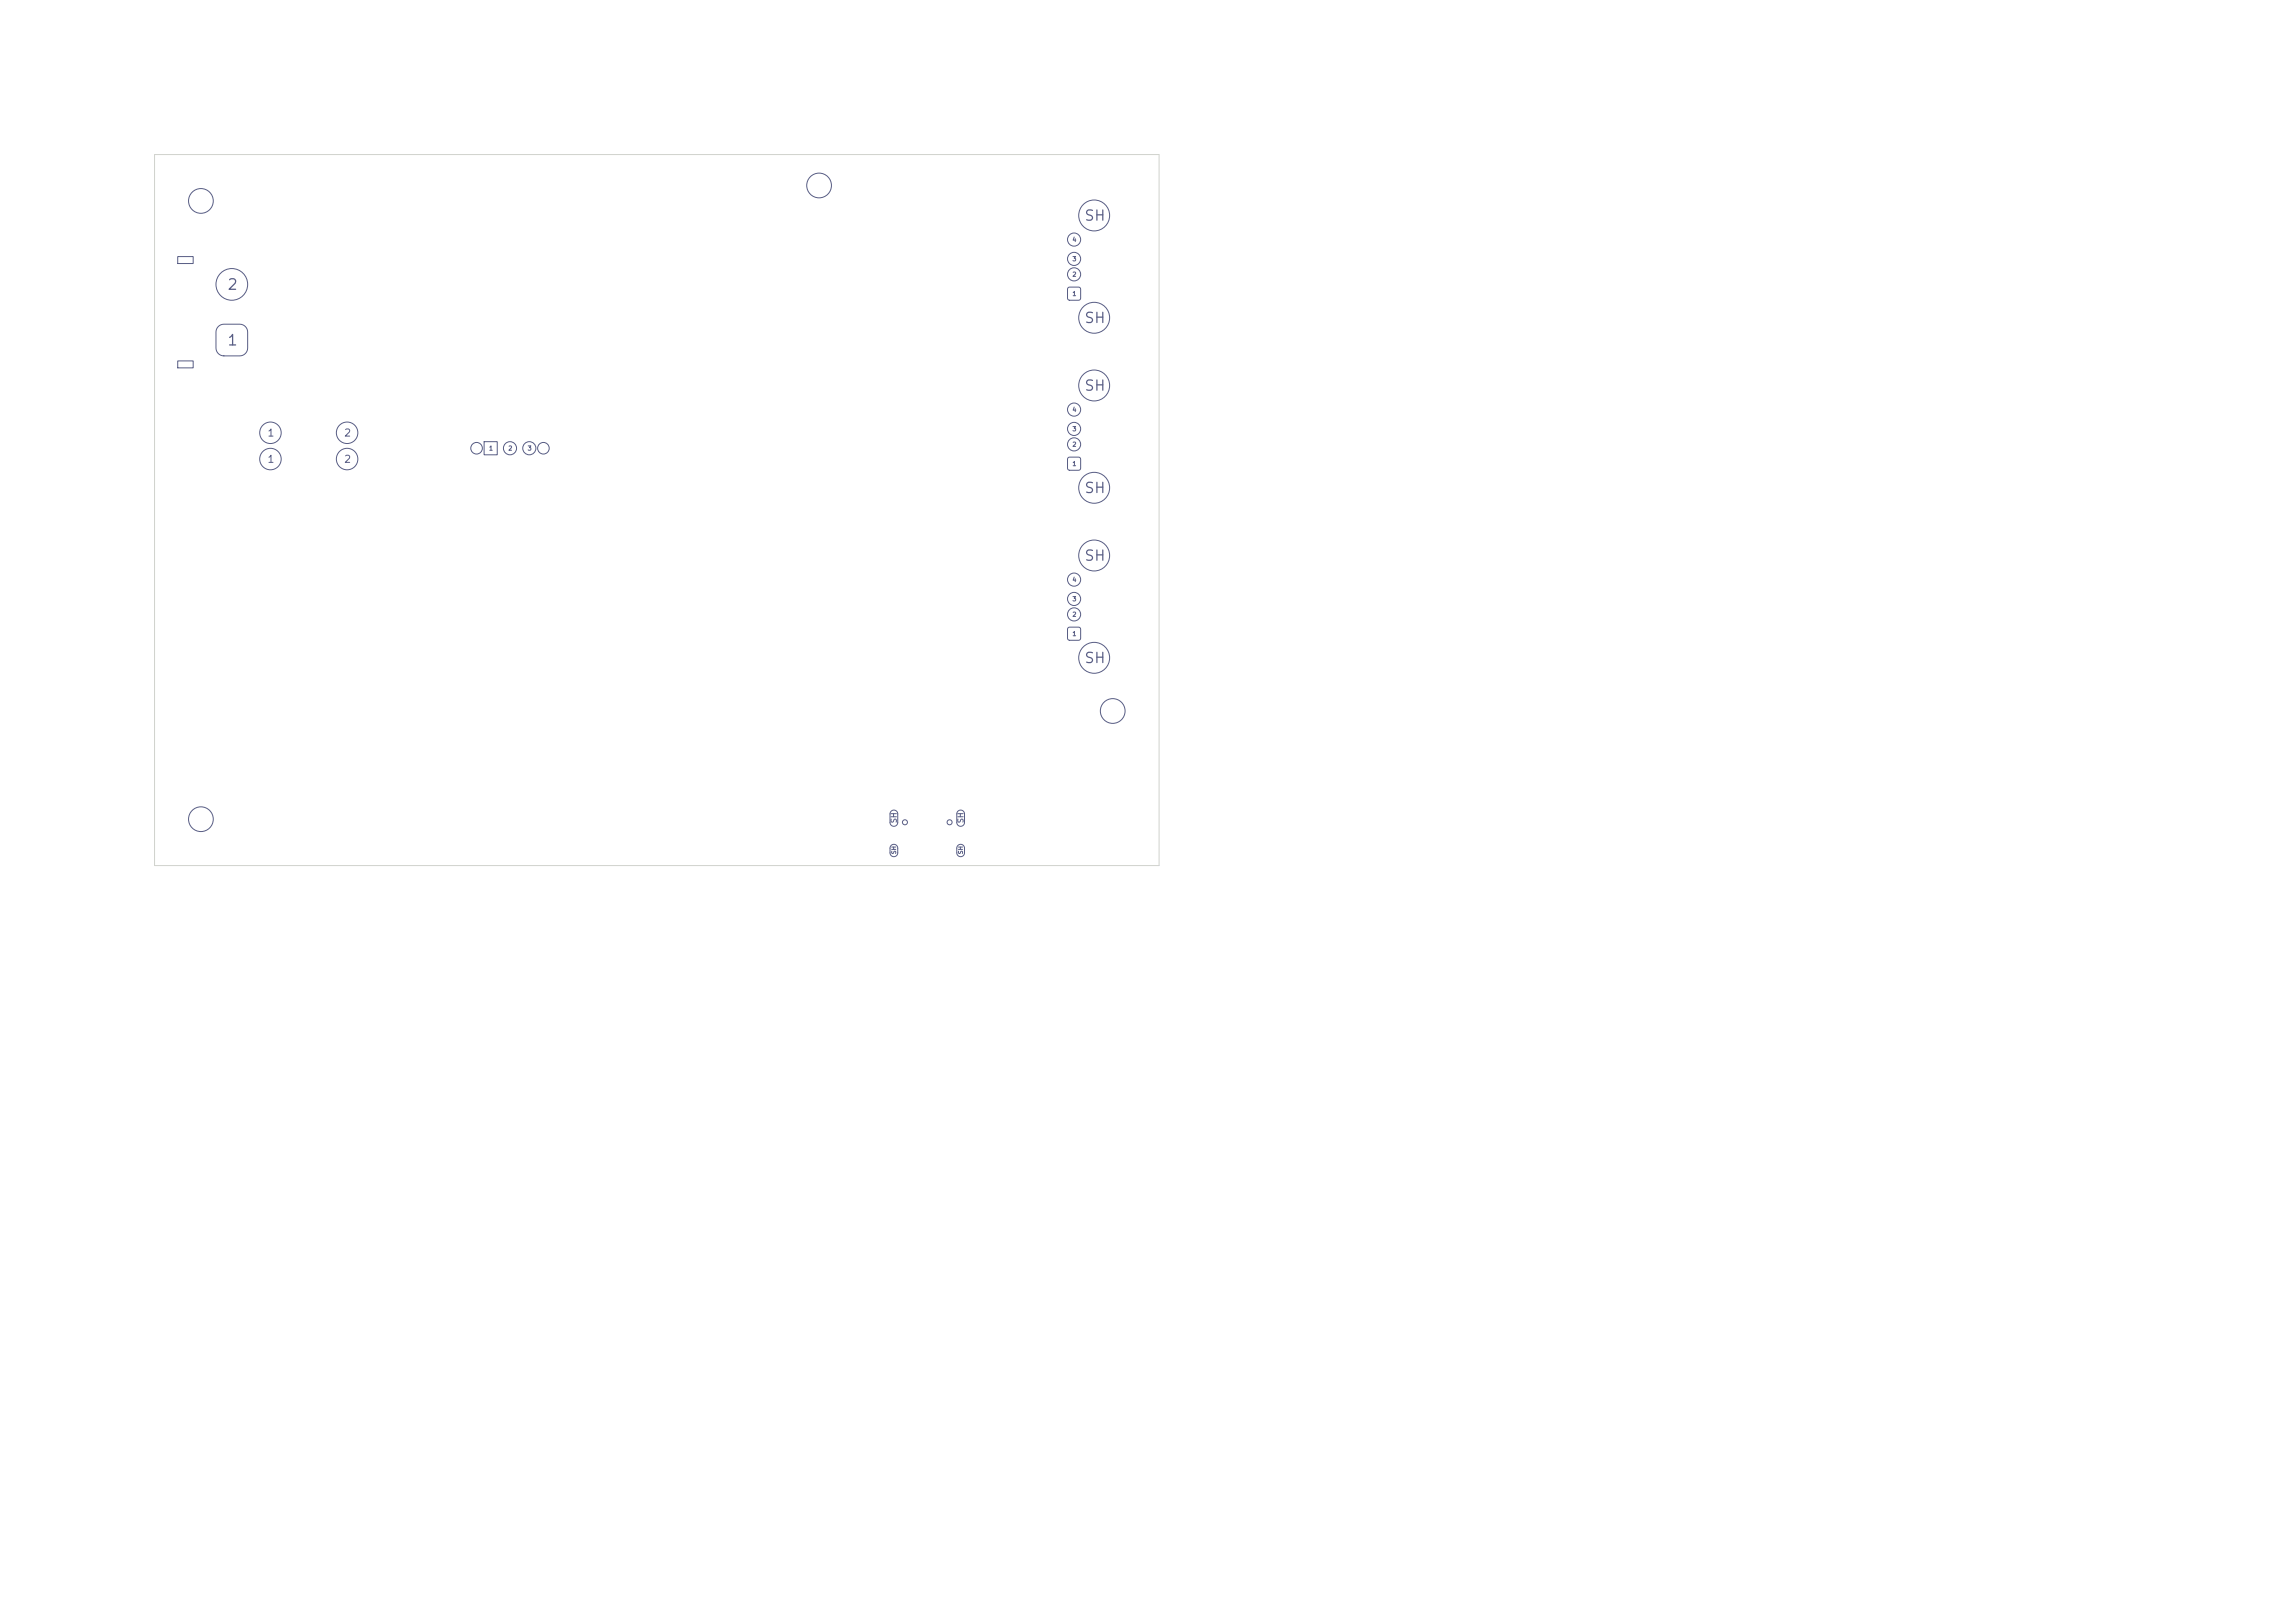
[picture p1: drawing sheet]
<svg xmlns="http://www.w3.org/2000/svg" width="297mm" height="210mm" viewBox="0 0 297 210" stroke-linecap="round" stroke-linejoin="round" font-family="sans-serif">
<defs><g id="words">
<g font-size="1.4" fill="#585d84">
<text x="29.3" y="37.8">2</text>
<text x="29.3" y="45">1</text>
</g>
<g font-size="1.3" fill="#585d84">
<text x="140.2" y="28.9">SH</text>
<text x="140.2" y="42.1">SH</text>
<text x="140.2" y="50.9">SH</text>
<text x="140.2" y="64.1">SH</text>
<text x="140.2" y="72.9">SH</text>
<text x="140.2" y="86.1">SH</text>
</g>
<g font-size=".9" fill="#585d84">
<text x="34.5" y="56.7">1</text>
<text x="44.5" y="56.7">2</text>
<text x="34.5" y="60.1">1</text>
<text x="44.5" y="60.1">2</text>
</g>
<g font-size=".7" fill="#585d84">
<text x="116.2" y="106.6" transform="rotate(-90 116.2 106.6)">SH</text>
<text x="124.9" y="106.6" transform="rotate(-90 124.9 106.6)">SH</text>
</g>
<g font-size=".6" fill="#585d84">
<text x="138.7" y="35.9">2</text>
<text x="138.7" y="33.9">3</text>
<text x="138.7" y="31.4">4</text>
<text x="138.7" y="38.4">1</text>
<text x="138.7" y="53.4">4</text>
<text x="63.2" y="58.4">1</text>
<text x="65.7" y="58.4">2</text>
<text x="68.2" y="58.4">3</text>
<text x="138.7" y="57.9">2</text>
<text x="138.7" y="55.9">3</text>
<text x="138.7" y="60.4">1</text>
<text x="138.7" y="77.9">3</text>
<text x="138.7" y="75.4">4</text>
<text x="138.7" y="82.4">1</text>
<text x="138.7" y="79.9">2</text>
</g>
<g font-size=".5" fill="#585d84">
<text x="116.1" y="110.6" transform="rotate(-90 116.1 110.6)">SH</text>
<text x="124.7" y="110.6" transform="rotate(-90 124.7 110.6)">SH</text>
</g>
</g></defs>
<g fill="none" stroke="#585d84" stroke-width=".13">
<path d="M23 33.2h2v.9h-2zM138.2 37.2h.2h1.2h.2l.1 .2v1.2l-.1 .2-.2 .1h-1.2l-.2-.1v-.2v-1.2zM23 46.7h2v.9h-2zM28.3 42.3l.5-.3 2.2-.1a1.03 1.03 0 0 1 1 1.1v2a1.03 1.03 0 0 1-1 1h-2a1.03 1.03 0 0 1-1.1-1l.1-2.2zM62.7 57.2h1.6v1.7h-1.6zM138.2 59.2h.2h1.2h.2l.1 .2v1.2l-.1 .2-.2 .1h-1.2l-.2-.1v-.2v-1.2zM138.2 81.2l.2-.1h1.2l.2 .1 .1 .2v1.2l-.1 .2h-.2h-1.2h-.2v-.2v-1.2zM115.3 105a.5 .5 0 0 1 .6-.1 .5 .5 0 0 1 .3 .4v1.1a.5 .5 0 0 1-.5 .5 .5 .5 0 0 1-.5-.5v-1.1zM115.3 109.4a.5 .5 0 0 1 .6-.1 .5 .5 0 0 1 .3 .5v.6a.5 .5 0 0 1-.5 .4 .5 .5 0 0 1-.5-.4v-.7zM124 105a.5 .5 0 0 1 .5-.1 .5 .5 0 0 1 .3 .4v1.1a.5 .5 0 0 1-.5 .5 .5 .5 0 0 1-.5-.5v-1.1zM124 109.4a.5 .5 0 0 1 .5-.1 .5 .5 0 0 1 .3 .5v.6a.5 .5 0 0 1-.5 .4 .5 .5 0 0 1-.5-.4v-.7z"/>
<circle cx="26" cy="26" r="1.6"/>
<circle cx="30" cy="36.8" r="2.05"/>
<circle cx="106" cy="24" r="1.6"/>
<circle cx="139" cy="31" r=".85"/>
<circle cx="139" cy="35.5" r=".85"/>
<circle cx="139" cy="33.5" r=".85"/>
<circle cx="141.6" cy="27.9" r="2"/>
<circle cx="35" cy="56" r="1.39"/>
<circle cx="35" cy="59.4" r="1.39"/>
<circle cx="44.9" cy="56" r="1.39"/>
<circle cx="44.9" cy="59.4" r="1.39"/>
<circle cx="61.7" cy="58" r=".75"/>
<circle cx="66" cy="58" r=".85"/>
<circle cx="68.5" cy="58" r=".85"/>
<circle cx="70.3" cy="58" r=".75"/>
<circle cx="139" cy="53" r=".85"/>
<circle cx="139" cy="57.5" r=".85"/>
<circle cx="139" cy="55.5" r=".85"/>
<circle cx="141.6" cy="41.1" r="2"/>
<circle cx="141.6" cy="49.9" r="2"/>
<circle cx="139" cy="79.5" r=".85"/>
<circle cx="139" cy="77.5" r=".85"/>
<circle cx="139" cy="75" r=".85"/>
<circle cx="141.6" cy="63.1" r="2"/>
<circle cx="141.6" cy="71.9" r="2"/>
<circle cx="141.6" cy="85.1" r="2"/>
<circle cx="144" cy="92" r="1.6"/>
<circle cx="26" cy="106" r="1.6"/>
<circle cx="117.1" cy="106.4" r=".33"/>
<circle cx="122.9" cy="106.4" r=".33"/>
</g>
<path d="M20 20h130v92h-130z" fill="none" stroke="#d0d2cd" stroke-width=".13"/>
<use href="#words"/>
</svg>
